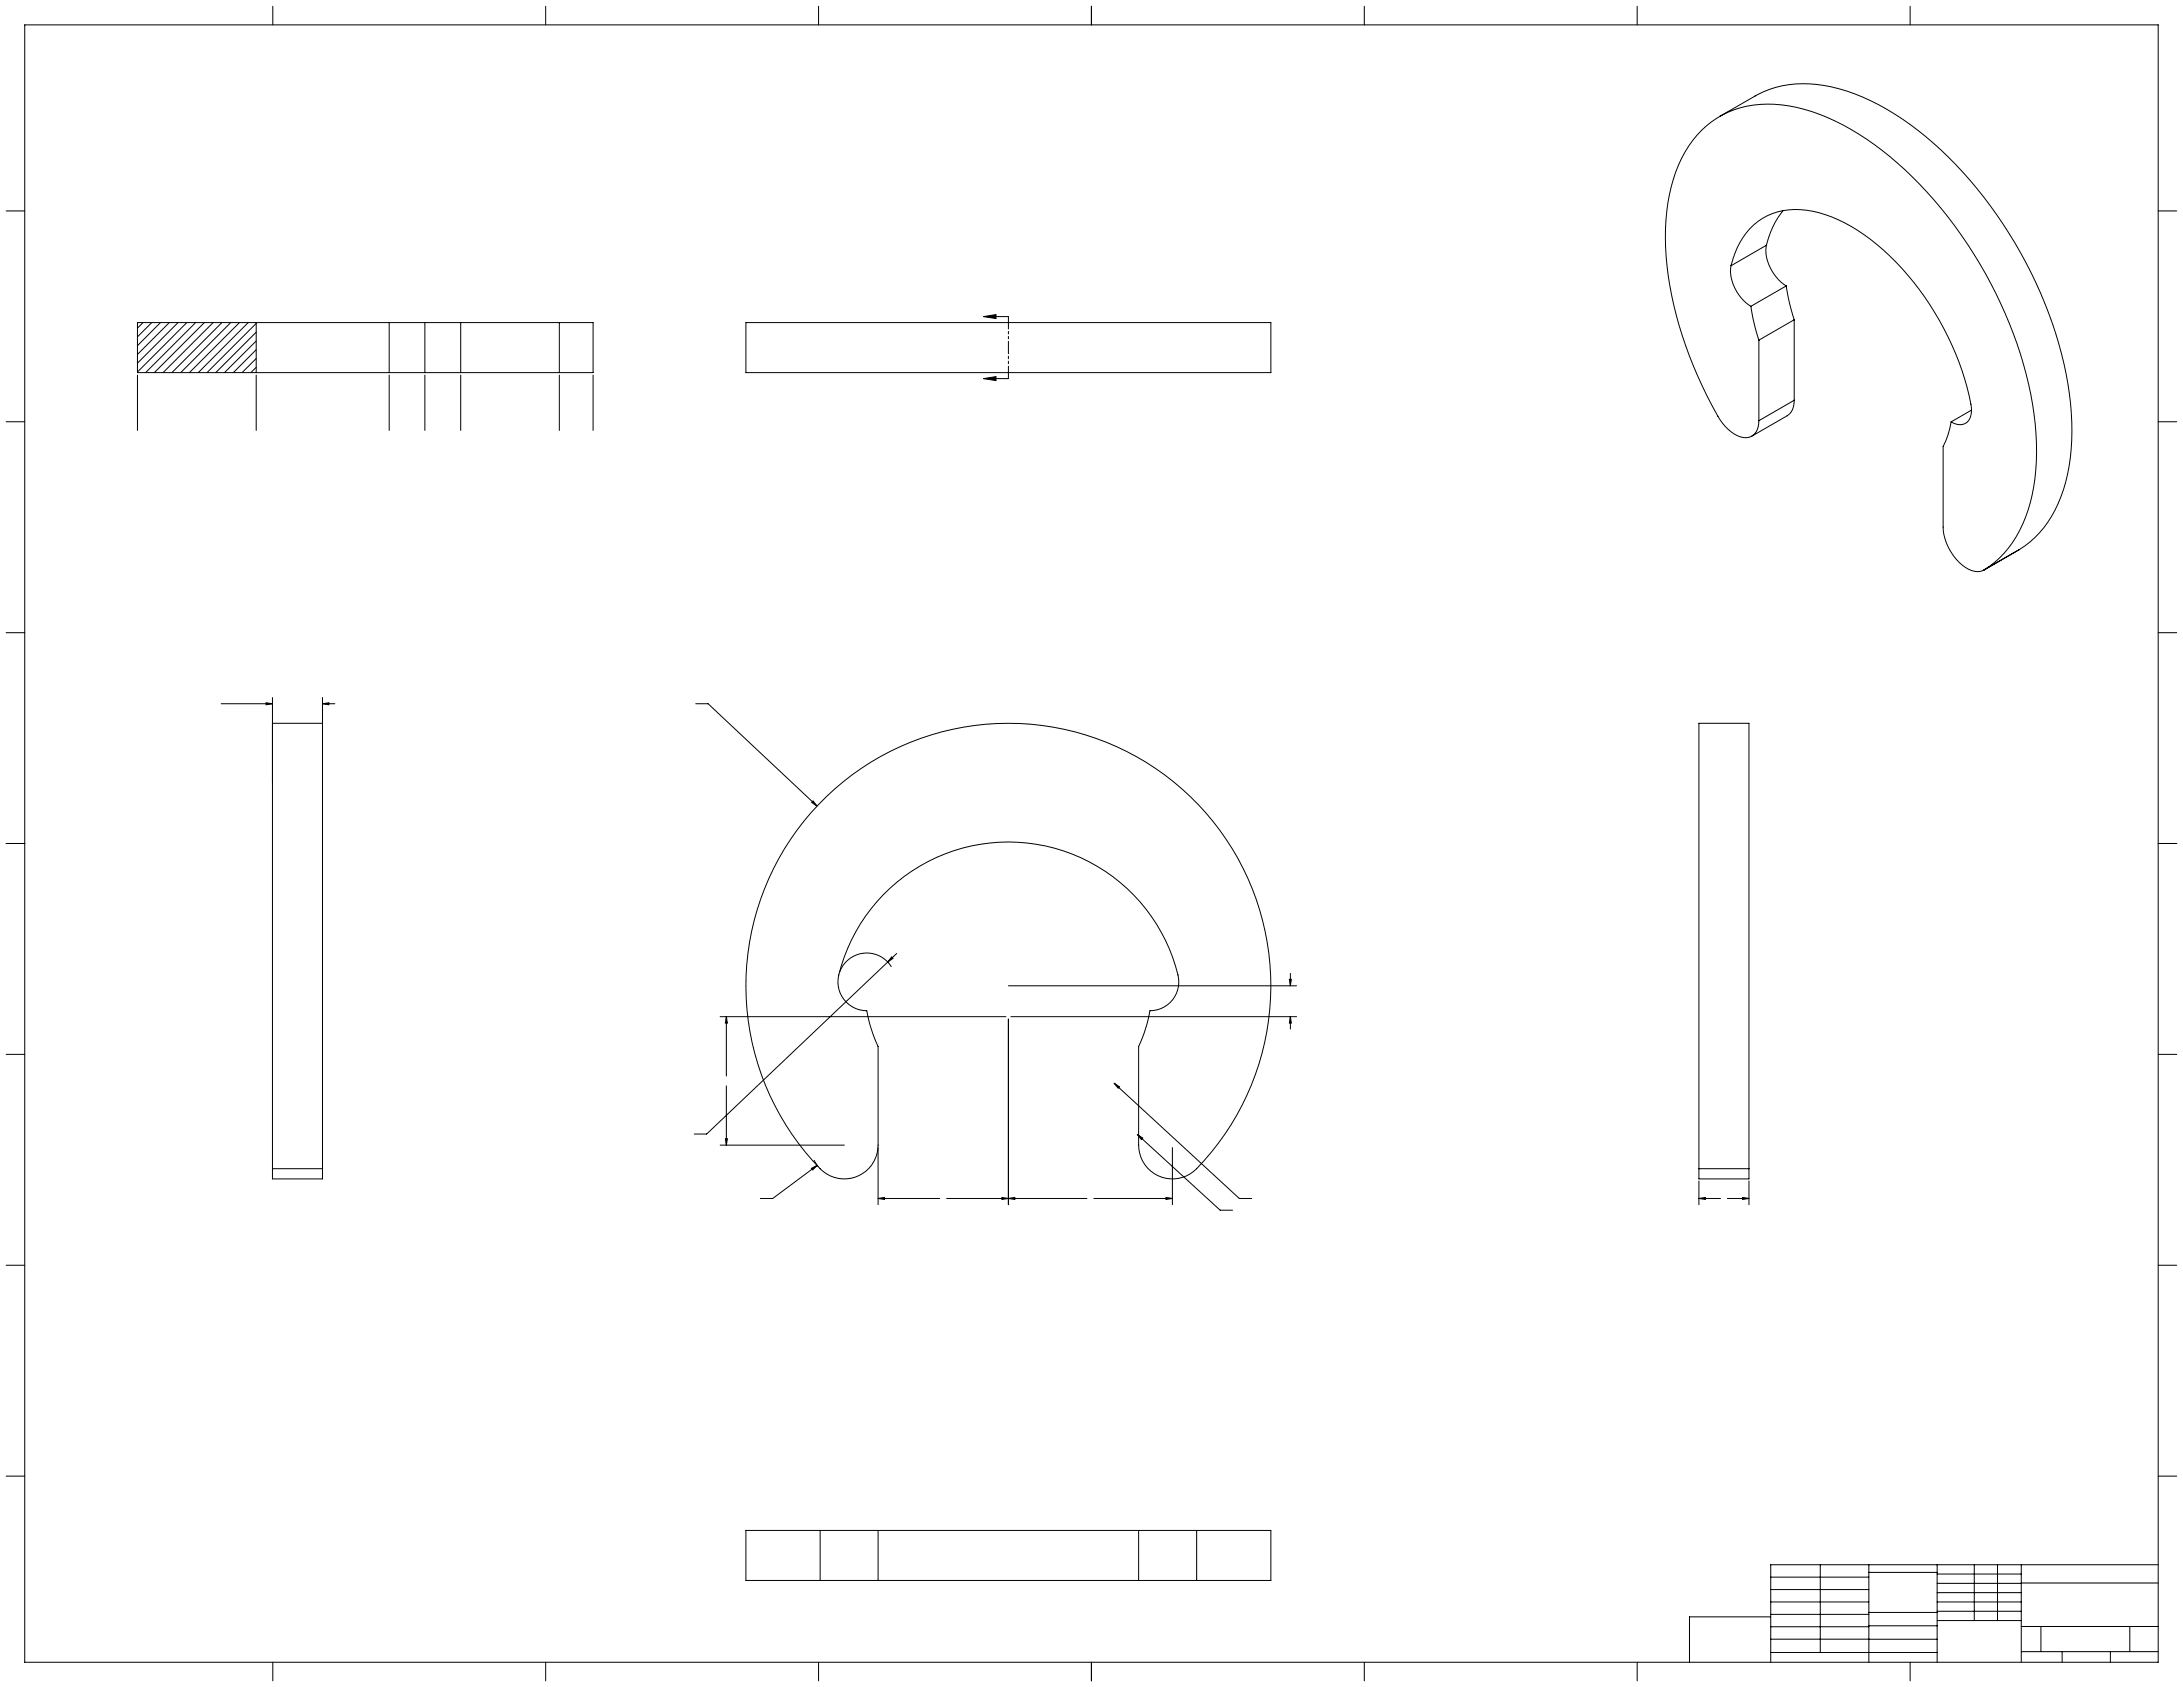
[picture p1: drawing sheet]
<svg xmlns="http://www.w3.org/2000/svg" width="1118mm" height="864mm" viewBox="0 0 1118 864" stroke-linecap="round" stroke-linejoin="round" font-family="sans-serif">
<g fill="none" stroke="#000" stroke-width=".51">
<path d="M13 13h1092v838h-1092zM140 3v10M279 3v10M419 3v10M559 3v10M698 3v10M838 3v10M978 3v10M880 60l19-11a57 57 0 0 1 47-2 157 157 0 0 1 70 54 212 212 0 0 1 44 110 86 86 0 0 1-14 59l-7 7-5 4M3 108h10M913 108l-5 8-4 10M1105 108h9"/>
<path d="M886 136a34 34 0 0 1 30-29 64 64 0 0 1 45 18 144 144 0 0 1 48 85 6 6 0 0 1-3 7 6 6 0 0 1-7-1M886 136a22 22 0 0 0 10 21M904 126a22 22 0 0 0 10 20M904 126l-18 10M896 157l4 17M914 146l5 18M914 146l-18 11M73 165l-3 3M78 165l-8 7M82 165l-12 12M87 165l-17 16M91 165l-21 21"/>
<path d="M96 165l-26 25M100 165l-25 26M105 165l-26 26M109 165l-25 26M114 165l-26 26M118 165l-26 26M123 165l-26 26M127 165l-26 26M131 166l-25 25M131 170l-21 21M131 175l-16 16M131 179l-12 12"/>
<path d="M131 165h68M131 165h-61v26h61M131 165v26M199 165h19M199 165v26M218 165h18M218 165v26M236 165v26M236 165h50M286 165h18v26h-18M286 165v26M382 165h269v26h-269z"/>
<path d="M504 162l6-1v2zM504 162h12M900 174v41M919 164l-19 10M919 164v41M70 192v28M131 192v28M131 184l-7 7M131 188l-3 3M131 191h68M199 192v28M199 191h19"/>
<path d="M218 192v28M218 191h18M236 192v28M236 191h50M286 192v28M304 192v28M504 194l6-1v2zM504 194h12M3 216h10M900 215a8 8 0 0 1-3 8 8 8 0 0 1-9-1l-5-4a190 190 0 0 1-25-57 126 126 0 0 1 0-73 49 49 0 0 1 58-34 125 125 0 0 1 63 37 218 218 0 0 1 63 126 93 93 0 0 1-12 61 39 39 0 0 1-17 15 20 20 0 0 1-16-14l-2-7v-43l2-6 2-7M919 205l-1 5-2 2-19 11M919 205l-19 10"/>
<path d="M1009 210l-10 6M1105 216h9M1034 281l-18 11M1034 281h.1M3 324h10M1105 324h9M136 360h3l-3 1zM139 357v44M165 357v44M113 360h26M165 360h3v1zM165 360h6"/>
<path d="M356 360h7l55 53M416 410l2 3-2-2zM423 408a134 134 0 0 1 189 3 134 134 0 0 1-1 189 17 17 0 0 1-18 2 17 17 0 0 1-10-16v-50a73 73 0 0 0 6-19 15 15 0 0 0 14-18 89 89 0 0 0-88-68 89 89 0 0 0-86 70 15 15 0 0 0 15 16 73 73 0 0 0 6 19v50a17 17 0 0 1-11 16 17 17 0 0 1-19-4 134 134 0 0 1 3-190zM3 432h10M1105 432h9M456 495a15 15 0 0 0-14-7 15 15 0 0 0-12 10M457 490v1l-3 1zM459 488l-97 93h-7M661 498v7M516 505h148M660 501h1v4zM3 540h10"/>
<path d="M369 520h146M372 520v4h-1zM372 520v31M516 522v95M518 520h146M661 520v4h-1zM661 520v7M1105 540h9M372 556v30M570 554l3 2-1 1zM570 554l64 60h7M139 598v-228h26v228"/>
<path d="M139 598v5h26v-5M139 598h26M369 586h63M371 583h1v3zM415 598l3-1-2 2zM417 594l2 3M418 597l-22 17h-7M450 587v30M582 581l3 2h-1zM582 581l43 39h6M600 587v30M870 598v-228h25v228"/>
<path d="M870 598v5h25v-5M870 598h25M450 614l3-1v1zM450 614h31M485 614h71M513 613l3 1h-3zM516 614l4-1v1zM560 614h40M597 613l3 1h-3zM870 614l3-1v1zM870 614h11M870 605v12"/>
<path d="M884 614h11M892 613l3 1h-3zM895 605v12M3 648h10M1105 648h9M3 756h10M1105 756h9M420 783h30M420 783h-38v26h38M420 783v26M450 783h133M450 783v26"/>
<path d="M583 783h30M583 783v26M613 783h38v26h-38M613 783v26M420 809h30M450 809h133M583 809h30M907 814h50M907 807h50M932 801v45M957 801v50M957 805h35"/>
<path d="M992 801v50M992 815h43M992 811h43M992 806h43M1011 801v29M1023 801v29M1035 801v50M1035 810h70M1105 801h-198v50M907 839h85M907 833h50M907 826h50"/>
<path d="M907 820h50M907 828h-42v23M957 832h35M957 825h35M992 820h43M992 825h43M992 830h43M1035 833h70M1045 833v13M1090 833v13M140 851v9M279 851v9"/>
<path d="M419 851v9M559 851v9M698 851v9M838 851v9M907 846h85M978 851v9M1035 846h70M1056 846v5M1080 846v5"/>
</g>
<path d="M516 162v32" fill="none" stroke="#000" stroke-width=".51" stroke-dasharray="6.3 1.3 1.3 1.3 1.3 1.3"/>
<g fill="#000">
<path d="M504 162l6-1v2zM504 194l6-1v2z"/>
<path d="M582 581l2 2h1zM513 613l3 1h-3zM450 614l3-1v1zM516 614l4-1v1zM597 613l3 1h-3zM416 410v1l2 2zM415 598l1 1 2-2zM372 520v4h-1zM371 583h1v3zM570 554l2 3 1-1zM661 520v4h-1zM660 501h1v4zM457 490l-3 2 3-1zM870 614l3-1v1zM892 613l3 1h-3zM165 360h3v1zM136 360h3l-3 1z"/>
</g>
</svg>
